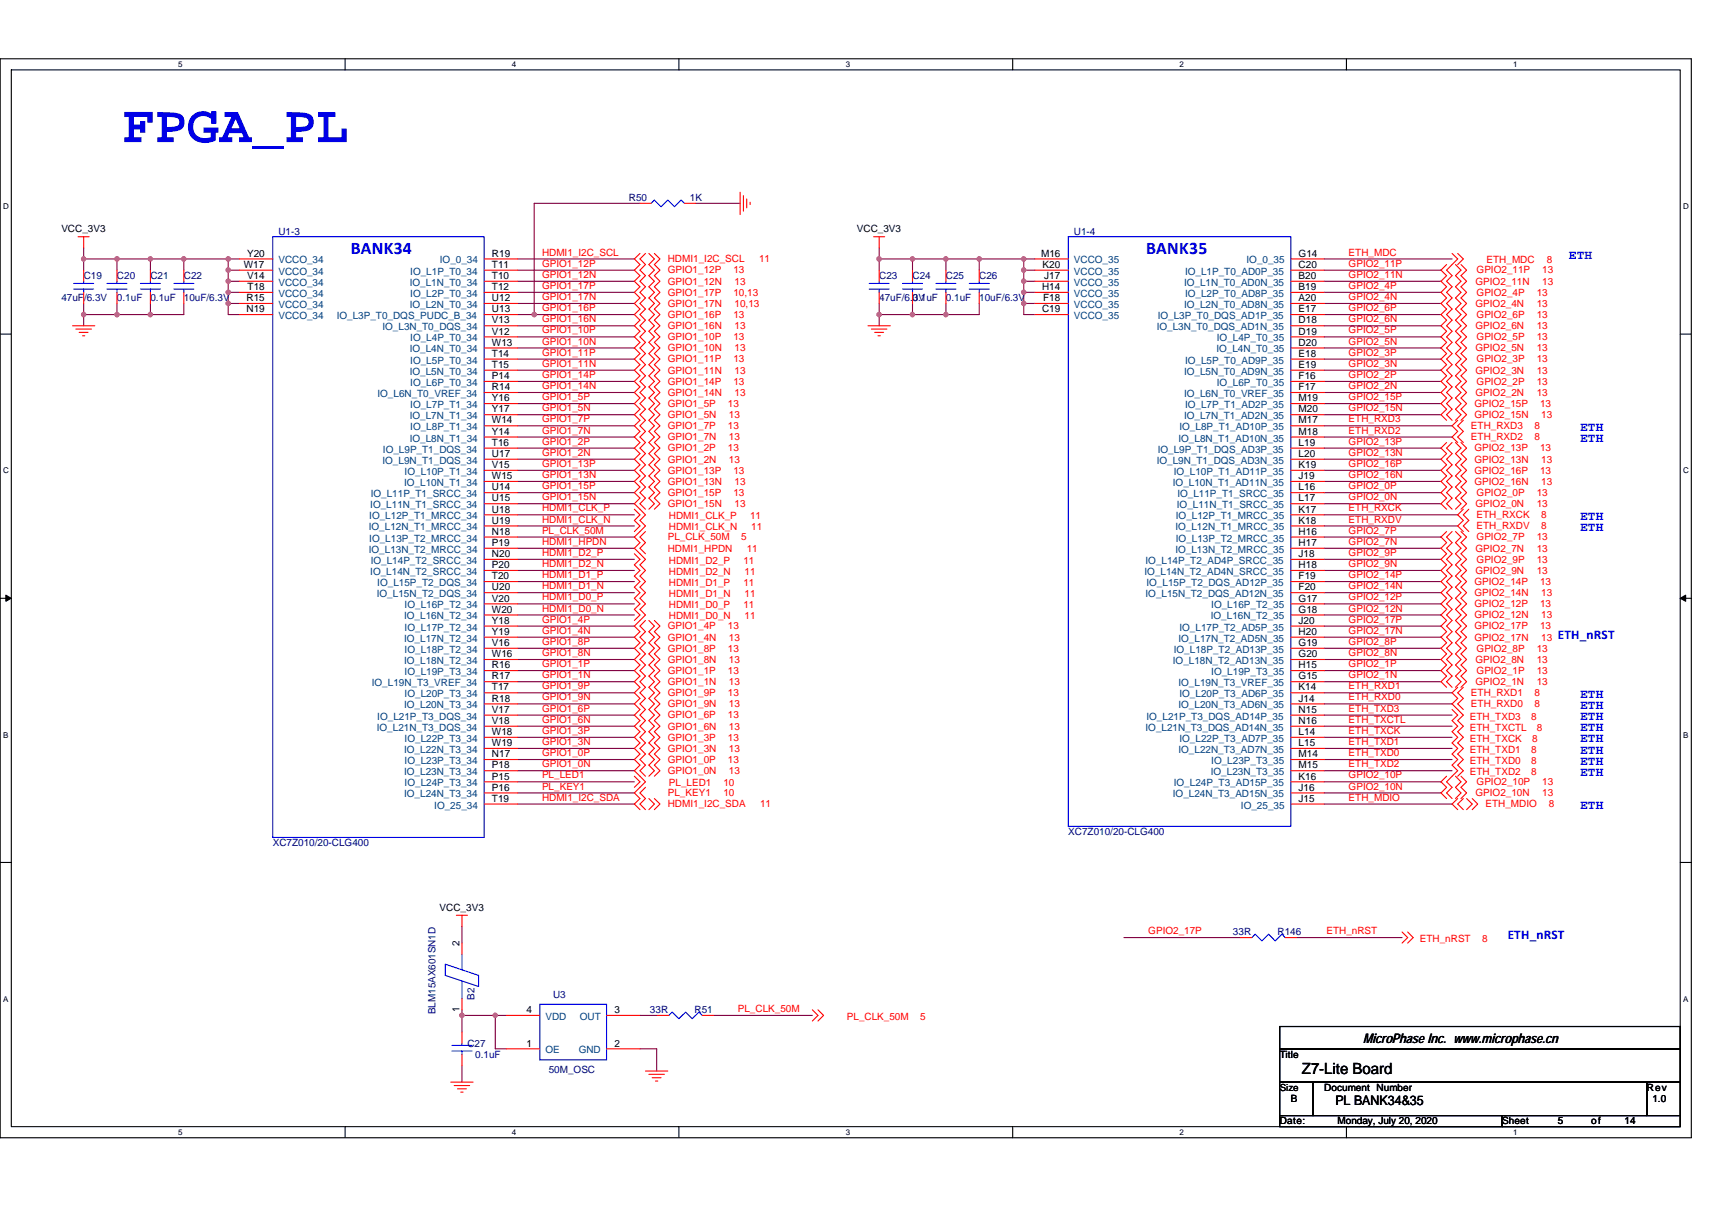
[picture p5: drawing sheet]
<svg xmlns="http://www.w3.org/2000/svg" width="297mm" height="210mm" viewBox="0 0 297 210" stroke-linecap="round" stroke-linejoin="round" font-family="sans-serif">
<defs><g id="words">
<text font-size="9.2" fill="#00f" x="21.3" y="24.7">FPGA_PL</text>
<g font-size="3.1" fill="#00f">
<text x="60.9" y="44">BANK34</text>
<text x="198.9" y="44">BANK35</text>
</g>
<text font-size="2.7" x="225.9" y="186.3">Z7-Lite Board</text>
<g font-size="2.3" fill="#00f">
<text x="270.3" y="110.8">ETH_nRST</text>
<text x="261.6" y="163">ETH_nRST</text>
</g>
<g font-size="2.3">
<text x="236.5" y="181.1">MicroPhase Inc. www.microphase.cn</text>
<text x="231.7" y="191.8">PL BANK34&amp;35</text>
</g>
<g font-size="2.2" fill="#00f">
<text x="272.2" y="44.9">ETH</text>
<text x="274.1" y="74.8">ETH</text>
<text x="274.1" y="76.7">ETH</text>
<text x="274.1" y="90.2">ETH</text>
<text x="274.1" y="92.2">ETH</text>
<text x="274.1" y="121.1">ETH</text>
<text x="274.1" y="123.1">ETH</text>
<text x="274.1" y="125">ETH</text>
<text x="274.1" y="126.9">ETH</text>
<text x="274.1" y="128.8">ETH</text>
<text x="274.1" y="130.8">ETH</text>
<text x="274.1" y="132.7">ETH</text>
<text x="274.1" y="134.6">ETH</text>
<text x="274.1" y="140.4">ETH</text>
</g>
<g font-size="1.7" fill="#000080">
<text x="109.1" y="34.9">R50</text>
<text x="119.7" y="34.9">1K</text>
<text x="48.3" y="40.7">U1-3</text>
<text x="186.3" y="40.7">U1-4</text>
<text x="10.6" y="52.3">47uF/6.3V</text>
<text x="14.5" y="48.4">C19</text>
<text x="20.3" y="48.4">C20</text>
<text x="20.3" y="52.3">0.1uF</text>
<text x="26.1" y="48.4">C21</text>
<text x="26.1" y="52.3">0.1uF</text>
<text x="31.9" y="48.4">C22</text>
<text x="31.9" y="52.3">10uF/6.3V</text>
<text x="152.5" y="48.4">C23</text>
<text x="152.5" y="52.3">47uF/6.3V</text>
<text x="158.3" y="48.4">C24</text>
<text x="158.3" y="52.3">0.1uF</text>
<text x="164.1" y="48.4">C25</text>
<text x="164.1" y="52.3">0.1uF</text>
<text x="169.9" y="48.4">C26</text>
<text x="169.9" y="52.3">10uF/6.3V</text>
<text x="47.3" y="146.9">XC7Z010/20-CLG400</text>
<text x="185.4" y="144.9">XC7Z010/20-CLG400</text>
<text x="213.9" y="162.3">33R</text>
<text x="221.7" y="162.3">R146</text>
<text x="82.3" y="173.5" transform="rotate(-90 82.3 173.5)">B2</text>
<text x="96" y="173.1">U3</text>
<text x="75.6" y="176" transform="rotate(-90 75.6 176)">BLM15AX601SN1D</text>
<text x="112.8" y="175.8">33R</text>
<text x="120.5" y="175.8">R51</text>
<text x="81.1" y="181.6">C27</text>
<text x="82.5" y="183.6">0.1uF</text>
<text x="95.2" y="186.2">50M_OSC</text>
</g>
<g font-size="1.7">
<text x="10.6" y="40.3">VCC_3V3</text>
<text x="148.7" y="40.3">VCC_3V3</text>
<text x="42.3" y="46.5">W17</text>
<text x="42.9" y="44.5">Y20</text>
<text x="85.4" y="44.5">R19</text>
<text x="85.4" y="46.5">T11</text>
<text x="180.6" y="44.5">M16</text>
<text x="180.9" y="46.5">K20</text>
<text x="225.3" y="44.5">G14</text>
<text x="225.3" y="46.5">C20</text>
<text x="42.8" y="52.3">R15</text>
<text x="42.9" y="48.4">V14</text>
<text x="43" y="50.3">T18</text>
<text x="85.4" y="50.3">T12</text>
<text x="85.4" y="48.4">T10</text>
<text x="85.4" y="52.3">U12</text>
<text x="180.8" y="50.3">H14</text>
<text x="181" y="52.3">F18</text>
<text x="181.2" y="48.4">J17</text>
<text x="225.3" y="50.3">B19</text>
<text x="225.3" y="48.4">B20</text>
<text x="225.3" y="52.3">A20</text>
<text x="42.8" y="54.2">N19</text>
<text x="85.4" y="58.1">V12</text>
<text x="85.4" y="54.2">U13</text>
<text x="85.4" y="56.1">V13</text>
<text x="85.4" y="60">W13</text>
<text x="180.8" y="54.2">C19</text>
<text x="225.3" y="54.2">E17</text>
<text x="225.3" y="56.1">D18</text>
<text x="225.3" y="58.1">D19</text>
<text x="225.3" y="60">D20</text>
<text x="85.4" y="61.9">T14</text>
<text x="85.4" y="65.8">P14</text>
<text x="85.4" y="63.8">T15</text>
<text x="225.3" y="61.9">E18</text>
<text x="225.3" y="65.8">F16</text>
<text x="225.3" y="63.8">E19</text>
<text x="85.4" y="69.6">Y16</text>
<text x="85.4" y="67.7">R14</text>
<text x="85.4" y="71.6">Y17</text>
<text x="225.3" y="69.6">M19</text>
<text x="225.3" y="67.7">F17</text>
<text x="225.3" y="71.6">M20</text>
<text x="85.4" y="77.4">T16</text>
<text x="85.4" y="73.5">W14</text>
<text x="85.4" y="75.4">Y14</text>
<text x="225.3" y="73.5">M17</text>
<text x="225.3" y="75.4">M18</text>
<text x="225.3" y="77.4">L19</text>
<text x="85.4" y="83.1">W15</text>
<text x="85.4" y="79.3">U17</text>
<text x="85.4" y="81.2">V15</text>
<text x="225.3" y="79.3">L20</text>
<text x="225.3" y="81.2">K19</text>
<text x="225.3" y="83.1">J19</text>
<text x="85.4" y="87">U15</text>
<text x="85.4" y="88.9">U18</text>
<text x="85.4" y="85.1">U14</text>
<text x="225.3" y="87">L17</text>
<text x="225.3" y="88.9">K17</text>
<text x="225.3" y="85.1">L16</text>
<text x="85.4" y="92.8">N18</text>
<text x="85.4" y="90.9">U19</text>
<text x="85.4" y="94.7">P19</text>
<text x="225.3" y="92.8">H16</text>
<text x="225.3" y="90.9">K18</text>
<text x="225.3" y="94.7">H17</text>
<text x="85.4" y="98.6">P20</text>
<text x="85.4" y="96.7">N20</text>
<text x="85.4" y="100.5">T20</text>
<text x="225.3" y="100.5">F19</text>
<text x="225.3" y="96.7">J18</text>
<text x="225.3" y="98.6">H18</text>
<text x="85.4" y="102.4">U20</text>
<text x="85.4" y="106.3">W20</text>
<text x="85.4" y="104.4">V20</text>
<text x="225.3" y="106.3">G18</text>
<text x="225.3" y="102.4">F20</text>
<text x="225.3" y="104.4">G17</text>
<text x="85.4" y="110.2">Y19</text>
<text x="85.4" y="108.2">Y18</text>
<text x="85.4" y="112.1">V16</text>
<text x="225.3" y="108.2">J20</text>
<text x="225.3" y="110.2">H20</text>
<text x="225.3" y="112.1">G19</text>
<text x="85.4" y="117.9">R17</text>
<text x="85.4" y="114">W16</text>
<text x="85.4" y="116">R16</text>
<text x="85.4" y="119.8">T17</text>
<text x="225.3" y="119.8">K14</text>
<text x="225.3" y="117.9">G15</text>
<text x="225.3" y="114">G20</text>
<text x="225.3" y="116">H15</text>
<text x="85.4" y="125.6">V18</text>
<text x="85.4" y="121.8">R18</text>
<text x="85.4" y="123.7">V17</text>
<text x="225.3" y="121.8">J14</text>
<text x="225.3" y="123.7">N15</text>
<text x="225.3" y="125.6">N16</text>
<text x="85.4" y="129.5">W19</text>
<text x="85.4" y="127.6">W18</text>
<text x="85.4" y="131.4">N17</text>
<text x="225.3" y="127.6">L14</text>
<text x="225.3" y="129.5">L15</text>
<text x="225.3" y="131.4">M14</text>
<text x="85.4" y="133.4">P18</text>
<text x="85.4" y="137.2">P16</text>
<text x="85.4" y="135.3">P15</text>
<text x="225.3" y="133.4">M15</text>
<text x="225.3" y="135.3">K16</text>
<text x="225.3" y="137.2">J16</text>
<text x="85.4" y="139.1">T19</text>
<text x="225.3" y="139.1">J15</text>
<text x="76.3" y="158.1">VCC_3V3</text>
<text x="79.8" y="164.2" transform="rotate(-90 79.8 164.2)">2</text>
<text x="79.8" y="175.6" transform="rotate(-90 79.8 175.6)">1</text>
<text x="91.3" y="175.8">4</text>
<text x="106.6" y="175.8">3</text>
<text x="91.3" y="181.6">1</text>
<text x="106.6" y="181.6">2</text>
<text x="222" y="183.6">Title</text>
<text x="222" y="189.3">Size</text>
<text x="224" y="191.3">B</text>
<text x="229.8" y="189.3">Document Number</text>
<text x="285.7" y="189.3">Rev</text>
<text x="286.7" y="191.3">1.0</text>
<text x="222" y="195.1">Date:</text>
<text x="232.1" y="195.1">Monday, July 20, 2020</text>
<text x="260.6" y="195.1">Sheet</text>
<text x="270.3" y="195.1">5</text>
<text x="276.1" y="195.1">of</text>
<text x="281.9" y="195.1">14</text>
</g>
<g font-size="1.7" fill="#004080">
<text x="48.3" y="45.7">VCCO_34</text>
<text x="48.3" y="47.7">VCCO_34</text>
<text x="71.2" y="47.7">IO_L1P_T0_34</text>
<text x="76.3" y="45.7">IO_0_34</text>
<text x="186.3" y="45.7">VCCO_35</text>
<text x="186.3" y="47.7">VCCO_35</text>
<text x="205.6" y="47.7">IO_L1P_T0_AD0P_35</text>
<text x="216.3" y="45.7">IO_0_35</text>
<text x="48.3" y="49.6">VCCO_34</text>
<text x="48.3" y="51.5">VCCO_34</text>
<text x="48.3" y="53.4">VCCO_34</text>
<text x="71.1" y="49.6">IO_L1N_T0_34</text>
<text x="71.1" y="53.4">IO_L2N_T0_34</text>
<text x="71.2" y="51.5">IO_L2P_T0_34</text>
<text x="186.3" y="49.6">VCCO_35</text>
<text x="186.3" y="51.5">VCCO_35</text>
<text x="186.3" y="53.4">VCCO_35</text>
<text x="205.4" y="49.6">IO_L1N_T0_AD0N_35</text>
<text x="205.4" y="53.4">IO_L2N_T0_AD8N_35</text>
<text x="205.6" y="51.5">IO_L2P_T0_AD8P_35</text>
<text x="48.3" y="55.4">VCCO_34</text>
<text x="58.4" y="55.4">IO_L3P_T0_DQS_PUDC_B_34</text>
<text x="66.4" y="57.3">IO_L3N_T0_DQS_34</text>
<text x="71.2" y="59.2">IO_L4P_T0_34</text>
<text x="186.3" y="55.4">VCCO_35</text>
<text x="200.7" y="57.3">IO_L3N_T0_DQS_AD1N_35</text>
<text x="200.9" y="55.4">IO_L3P_T0_DQS_AD1P_35</text>
<text x="211.1" y="59.2">IO_L4P_T0_35</text>
<text x="71.1" y="61.2">IO_L4N_T0_34</text>
<text x="71.1" y="65">IO_L5N_T0_34</text>
<text x="71.2" y="63.1">IO_L5P_T0_34</text>
<text x="205.4" y="65">IO_L5N_T0_AD9N_35</text>
<text x="205.6" y="63.1">IO_L5P_T0_AD9P_35</text>
<text x="211" y="61.2">IO_L4N_T0_35</text>
<text x="65.5" y="68.9">IO_L6N_T0_VREF_34</text>
<text x="71.2" y="67">IO_L6P_T0_34</text>
<text x="71.2" y="70.8">IO_L7P_T1_34</text>
<text x="205.4" y="68.9">IO_L6N_T0_VREF_35</text>
<text x="205.6" y="70.8">IO_L7P_T1_AD2P_35</text>
<text x="211.1" y="67">IO_L6P_T0_35</text>
<text x="71.1" y="72.7">IO_L7N_T1_34</text>
<text x="71.1" y="76.6">IO_L8N_T1_34</text>
<text x="71.2" y="74.7">IO_L8P_T1_34</text>
<text x="204.5" y="76.6">IO_L8N_T1_AD10N_35</text>
<text x="204.6" y="74.7">IO_L8P_T1_AD10P_35</text>
<text x="205.4" y="72.7">IO_L7N_T1_AD2N_35</text>
<text x="66.4" y="80.5">IO_L9N_T1_DQS_34</text>
<text x="66.4" y="78.5">IO_L9P_T1_DQS_34</text>
<text x="70.2" y="82.4">IO_L10P_T1_34</text>
<text x="200.7" y="80.5">IO_L9N_T1_DQS_AD3N_35</text>
<text x="200.9" y="78.5">IO_L9P_T1_DQS_AD3P_35</text>
<text x="203.7" y="82.4">IO_L10P_T1_AD11P_35</text>
<text x="64.2" y="88.2">IO_L11N_T1_SRCC_34</text>
<text x="64.3" y="86.3">IO_L11P_T1_SRCC_34</text>
<text x="70.1" y="84.3">IO_L10N_T1_34</text>
<text x="203.5" y="84.3">IO_L10N_T1_AD11N_35</text>
<text x="204.2" y="88.2">IO_L11N_T1_SRCC_35</text>
<text x="204.3" y="86.3">IO_L11P_T1_SRCC_35</text>
<text x="64" y="92.1">IO_L12N_T1_MRCC_34</text>
<text x="64" y="95.9">IO_L13N_T2_MRCC_34</text>
<text x="64.1" y="90.1">IO_L12P_T1_MRCC_34</text>
<text x="64.1" y="94">IO_L13P_T2_MRCC_34</text>
<text x="203.9" y="92.1">IO_L12N_T1_MRCC_35</text>
<text x="203.9" y="95.9">IO_L13N_T2_MRCC_35</text>
<text x="204" y="90.1">IO_L12P_T1_MRCC_35</text>
<text x="204" y="94">IO_L13P_T2_MRCC_35</text>
<text x="64.2" y="99.8">IO_L14N_T2_SRCC_34</text>
<text x="64.3" y="97.9">IO_L14P_T2_SRCC_34</text>
<text x="65.5" y="101.7">IO_L15P_T2_DQS_34</text>
<text x="198.6" y="99.8">IO_L14N_T2_AD4N_SRCC_35</text>
<text x="198.8" y="97.9">IO_L14P_T2_AD4P_SRCC_35</text>
<text x="198.9" y="101.7">IO_L15P_T2_DQS_AD12P_35</text>
<text x="65.4" y="103.6">IO_L15N_T2_DQS_34</text>
<text x="70.1" y="107.5">IO_L16N_T2_34</text>
<text x="70.2" y="105.6">IO_L16P_T2_34</text>
<text x="198.8" y="103.6">IO_L15N_T2_DQS_AD12N_35</text>
<text x="210.1" y="107.5">IO_L16N_T2_35</text>
<text x="210.2" y="105.6">IO_L16P_T2_35</text>
<text x="70.1" y="111.4">IO_L17N_T2_34</text>
<text x="70.2" y="109.4">IO_L17P_T2_34</text>
<text x="70.2" y="113.3">IO_L18P_T2_34</text>
<text x="203.7" y="113.3">IO_L18P_T2_AD13P_35</text>
<text x="204.5" y="111.4">IO_L17N_T2_AD5N_35</text>
<text x="204.6" y="109.4">IO_L17P_T2_AD5P_35</text>
<text x="64.5" y="119.1">IO_L19N_T3_VREF_34</text>
<text x="70.1" y="115.2">IO_L18N_T2_34</text>
<text x="70.2" y="117.2">IO_L19P_T3_34</text>
<text x="203.5" y="115.2">IO_L18N_T2_AD13N_35</text>
<text x="204.5" y="119.1">IO_L19N_T3_VREF_35</text>
<text x="210.2" y="117.2">IO_L19P_T3_35</text>
<text x="65.5" y="124.9">IO_L21P_T3_DQS_34</text>
<text x="70.1" y="122.9">IO_L20N_T3_34</text>
<text x="70.2" y="121">IO_L20P_T3_34</text>
<text x="198.9" y="124.9">IO_L21P_T3_DQS_AD14P_35</text>
<text x="204.5" y="122.9">IO_L20N_T3_AD6N_35</text>
<text x="204.6" y="121">IO_L20P_T3_AD6P_35</text>
<text x="65.4" y="126.8">IO_L21N_T3_DQS_34</text>
<text x="70.1" y="130.7">IO_L22N_T3_34</text>
<text x="70.2" y="128.7">IO_L22P_T3_34</text>
<text x="198.8" y="126.8">IO_L21N_T3_DQS_AD14N_35</text>
<text x="204.5" y="130.7">IO_L22N_T3_AD7N_35</text>
<text x="204.6" y="128.7">IO_L22P_T3_AD7P_35</text>
<text x="70.1" y="134.5">IO_L23N_T3_34</text>
<text x="70.2" y="132.6">IO_L23P_T3_34</text>
<text x="70.2" y="136.5">IO_L24P_T3_34</text>
<text x="203.7" y="136.5">IO_L24P_T3_AD15P_35</text>
<text x="210.1" y="134.5">IO_L23N_T3_35</text>
<text x="210.2" y="132.6">IO_L23P_T3_35</text>
<text x="70.1" y="138.4">IO_L24N_T3_34</text>
<text x="75.3" y="140.3">IO_25_34</text>
<text x="203.5" y="138.4">IO_L24N_T3_AD15N_35</text>
<text x="215.3" y="140.3">IO_25_35</text>
<text x="94.6" y="177">VDD</text>
<text x="100.6" y="177">OUT</text>
<text x="94.6" y="182.8">OE</text>
<text x="100.4" y="182.8">GND</text>
</g>
<g font-size="1.7" fill="#f00">
<text x="94" y="44.3">HDMI1_I2C_SCL</text>
<text x="94" y="46.3">GPIO1_12P</text>
<text x="115.9" y="45.5">HDMI1_I2C_SCL</text>
<text x="115.9" y="47.5">GPIO1_12P</text>
<text x="127.3" y="47.5">13</text>
<text x="131.7" y="45.5">11</text>
<text x="234" y="44.3">ETH_MDC</text>
<text x="234" y="46.3">GPIO2_11P</text>
<text x="256.2" y="47.5">GPIO2_11P</text>
<text x="257.9" y="45.7">ETH_MDC</text>
<text x="267.6" y="47.5">13</text>
<text x="268.4" y="45.7">8</text>
<text x="94" y="54">GPIO1_16P</text>
<text x="94" y="50.1">GPIO1_17P</text>
<text x="94" y="52.1">GPIO1_17N</text>
<text x="94" y="48.2">GPIO1_12N</text>
<text x="115.9" y="51.3">GPIO1_17P</text>
<text x="115.9" y="53.3">GPIO1_17N</text>
<text x="115.9" y="49.4">GPIO1_12N</text>
<text x="127.3" y="51.3">10,13</text>
<text x="127.4" y="53.3">10,13</text>
<text x="127.4" y="49.4">13</text>
<text x="234" y="50.1">GPIO2_4P</text>
<text x="234" y="52.1">GPIO2_4N</text>
<text x="234" y="54">GPIO2_6P</text>
<text x="234" y="48.2">GPIO2_11N</text>
<text x="256" y="53.3">GPIO2_4N</text>
<text x="256" y="49.4">GPIO2_11N</text>
<text x="256.2" y="51.3">GPIO2_4P</text>
<text x="266.6" y="53.3">13</text>
<text x="266.6" y="51.3">13</text>
<text x="267.6" y="49.4">13</text>
<text x="94" y="55.9">GPIO1_16N</text>
<text x="94" y="57.9">GPIO1_10P</text>
<text x="94" y="59.8">GPIO1_10N</text>
<text x="115.9" y="55.2">GPIO1_16P</text>
<text x="115.9" y="57.1">GPIO1_16N</text>
<text x="115.9" y="59">GPIO1_10P</text>
<text x="127.3" y="55.2">13</text>
<text x="127.3" y="59">13</text>
<text x="127.4" y="57.1">13</text>
<text x="234" y="59.8">GPIO2_5N</text>
<text x="234" y="57.9">GPIO2_5P</text>
<text x="234" y="55.9">GPIO2_6N</text>
<text x="256" y="57.1">GPIO2_6N</text>
<text x="256.2" y="59">GPIO2_5P</text>
<text x="256.2" y="55.2">GPIO2_6P</text>
<text x="266.6" y="57.1">13</text>
<text x="266.6" y="59">13</text>
<text x="266.6" y="55.2">13</text>
<text x="94" y="61.7">GPIO1_11P</text>
<text x="94" y="63.6">GPIO1_11N</text>
<text x="94" y="65.6">GPIO1_14P</text>
<text x="115.9" y="62.9">GPIO1_11P</text>
<text x="115.9" y="64.8">GPIO1_11N</text>
<text x="115.9" y="61">GPIO1_10N</text>
<text x="127.3" y="62.9">13</text>
<text x="127.4" y="64.8">13</text>
<text x="127.4" y="61">13</text>
<text x="234" y="65.6">GPIO2_2P</text>
<text x="234" y="63.6">GPIO2_3N</text>
<text x="234" y="61.7">GPIO2_3P</text>
<text x="256" y="64.8">GPIO2_3N</text>
<text x="256" y="61">GPIO2_5N</text>
<text x="256.2" y="62.9">GPIO2_3P</text>
<text x="266.6" y="64.8">13</text>
<text x="266.6" y="61">13</text>
<text x="266.6" y="62.9">13</text>
<text x="94" y="67.5">GPIO1_14N</text>
<text x="94" y="69.4">GPIO1_5P</text>
<text x="94" y="71.4">GPIO1_5N</text>
<text x="115.9" y="66.8">GPIO1_14P</text>
<text x="115.9" y="68.7">GPIO1_14N</text>
<text x="115.9" y="70.6">GPIO1_5P</text>
<text x="126.3" y="70.6">13</text>
<text x="127.3" y="66.8">13</text>
<text x="127.4" y="68.7">13</text>
<text x="234" y="69.4">GPIO2_15P</text>
<text x="234" y="71.4">GPIO2_15N</text>
<text x="234" y="67.5">GPIO2_2N</text>
<text x="255.8" y="70.6">GPIO2_15P</text>
<text x="256" y="68.7">GPIO2_2N</text>
<text x="256.2" y="66.8">GPIO2_2P</text>
<text x="266.6" y="68.7">13</text>
<text x="266.6" y="66.8">13</text>
<text x="267.2" y="70.6">13</text>
<text x="94" y="77.2">GPIO1_2P</text>
<text x="94" y="73.3">GPIO1_7P</text>
<text x="94" y="75.2">GPIO1_7N</text>
<text x="115.9" y="72.6">GPIO1_5N</text>
<text x="115.9" y="74.5">GPIO1_7P</text>
<text x="115.9" y="76.4">GPIO1_7N</text>
<text x="126.3" y="74.5">13</text>
<text x="126.5" y="72.6">13</text>
<text x="126.5" y="76.4">13</text>
<text x="234" y="77.2">GPIO2_13P</text>
<text x="234" y="75.2">ETH_RXD2</text>
<text x="234" y="73.3">ETH_RXD3</text>
<text x="255.2" y="76.4">ETH_RXD2</text>
<text x="255.2" y="74.5">ETH_RXD3</text>
<text x="255.8" y="72.6">GPIO2_15N</text>
<text x="266.2" y="76.4">8</text>
<text x="266.2" y="74.5">8</text>
<text x="267.4" y="72.6">13</text>
<text x="94" y="79.1">GPIO1_2N</text>
<text x="94" y="81">GPIO1_13P</text>
<text x="94" y="83">GPIO1_13N</text>
<text x="115.9" y="78.3">GPIO1_2P</text>
<text x="115.9" y="80.3">GPIO1_2N</text>
<text x="115.9" y="82.2">GPIO1_13P</text>
<text x="126.3" y="78.3">13</text>
<text x="126.5" y="80.3">13</text>
<text x="127.3" y="82.2">13</text>
<text x="234" y="79.1">GPIO2_13N</text>
<text x="234" y="81">GPIO2_16P</text>
<text x="234" y="83">GPIO2_16N</text>
<text x="255.8" y="78.3">GPIO2_13P</text>
<text x="255.8" y="80.3">GPIO2_13N</text>
<text x="255.8" y="82.2">GPIO2_16P</text>
<text x="267.2" y="78.3">13</text>
<text x="267.2" y="82.2">13</text>
<text x="267.4" y="80.3">13</text>
<text x="94" y="88.8">HDMI1_CLK_P</text>
<text x="94" y="86.8">GPIO1_15N</text>
<text x="94" y="84.9">GPIO1_15P</text>
<text x="115.9" y="84.1">GPIO1_13N</text>
<text x="115.9" y="86.1">GPIO1_15P</text>
<text x="115.9" y="88">GPIO1_15N</text>
<text x="127.3" y="86.1">13</text>
<text x="127.4" y="84.1">13</text>
<text x="127.4" y="88">13</text>
<text x="234" y="84.9">GPIO2_0P</text>
<text x="234" y="86.8">GPIO2_0N</text>
<text x="234" y="88.8">ETH_RXCK</text>
<text x="255.8" y="84.1">GPIO2_16N</text>
<text x="256" y="88">GPIO2_0N</text>
<text x="256.2" y="86.1">GPIO2_0P</text>
<text x="256.2" y="89.9">ETH_RXCK</text>
<text x="266.6" y="88">13</text>
<text x="266.6" y="86.1">13</text>
<text x="267.4" y="89.9">8</text>
<text x="267.4" y="84.1">13</text>
<text x="94" y="90.7">HDMI1_CLK_N</text>
<text x="94" y="92.6">PL_CLK_50M</text>
<text x="94" y="94.6">HDMI1_HPDN</text>
<text x="115.9" y="93.8">PL_CLK_50M</text>
<text x="115.9" y="95.7">HDMI1_HPDN</text>
<text x="116.1" y="90.1">HDMI1_CLK_P</text>
<text x="116.1" y="92.1">HDMI1_CLK_N</text>
<text x="128.6" y="93.8">5</text>
<text x="129.6" y="95.7">11</text>
<text x="130.1" y="90.1">11</text>
<text x="130.3" y="92.1">11</text>
<text x="234" y="92.6">GPIO2_7P</text>
<text x="234" y="94.6">GPIO2_7N</text>
<text x="234" y="90.7">ETH_RXDV</text>
<text x="256" y="95.7">GPIO2_7N</text>
<text x="256.2" y="93.8">GPIO2_7P</text>
<text x="256.2" y="91.9">ETH_RXDV</text>
<text x="266.6" y="95.7">13</text>
<text x="266.6" y="93.8">13</text>
<text x="267.4" y="91.9">8</text>
<text x="94" y="96.5">HDMI1_D2_P</text>
<text x="94" y="98.4">HDMI1_D2_N</text>
<text x="94" y="100.3">HDMI1_D1_P</text>
<text x="116.1" y="97.8">HDMI1_D2_P</text>
<text x="116.1" y="99.8">HDMI1_D2_N</text>
<text x="116.1" y="101.7">HDMI1_D1_P</text>
<text x="129" y="97.8">11</text>
<text x="129" y="101.7">11</text>
<text x="129.2" y="99.8">11</text>
<text x="234" y="96.5">GPIO2_9P</text>
<text x="234" y="98.4">GPIO2_9N</text>
<text x="234" y="100.3">GPIO2_14P</text>
<text x="255.8" y="101.5">GPIO2_14P</text>
<text x="256" y="99.6">GPIO2_9N</text>
<text x="256.2" y="97.6">GPIO2_9P</text>
<text x="266.6" y="99.6">13</text>
<text x="266.6" y="97.6">13</text>
<text x="267.2" y="101.5">13</text>
<text x="94" y="102.3">HDMI1_D1_N</text>
<text x="94" y="104.2">HDMI1_D0_P</text>
<text x="94" y="106.1">HDMI1_D0_N</text>
<text x="116.1" y="103.6">HDMI1_D1_N</text>
<text x="116.1" y="105.6">HDMI1_D0_P</text>
<text x="116.1" y="107.5">HDMI1_D0_N</text>
<text x="129" y="105.6">11</text>
<text x="129.2" y="103.6">11</text>
<text x="129.2" y="107.5">11</text>
<text x="234" y="104.2">GPIO2_12P</text>
<text x="234" y="106.1">GPIO2_12N</text>
<text x="234" y="102.3">GPIO2_14N</text>
<text x="255.8" y="105.4">GPIO2_12P</text>
<text x="255.8" y="107.3">GPIO2_12N</text>
<text x="255.8" y="103.4">GPIO2_14N</text>
<text x="267.2" y="105.4">13</text>
<text x="267.4" y="107.3">13</text>
<text x="267.4" y="103.4">13</text>
<text x="94" y="111.9">GPIO1_8P</text>
<text x="94" y="113.9">GPIO1_8N</text>
<text x="94" y="108.1">GPIO1_4P</text>
<text x="94" y="110">GPIO1_4N</text>
<text x="115.9" y="113.1">GPIO1_8P</text>
<text x="115.9" y="109.2">GPIO1_4P</text>
<text x="115.9" y="111.2">GPIO1_4N</text>
<text x="126.3" y="113.1">13</text>
<text x="126.3" y="109.2">13</text>
<text x="126.5" y="111.2">13</text>
<text x="234" y="111.9">GPIO2_8P</text>
<text x="234" y="113.9">GPIO2_8N</text>
<text x="234" y="108.1">GPIO2_17P</text>
<text x="234" y="110">GPIO2_17N</text>
<text x="255.8" y="109.2">GPIO2_17P</text>
<text x="255.8" y="111.2">GPIO2_17N</text>
<text x="256.2" y="113.1">GPIO2_8P</text>
<text x="266.6" y="113.1">13</text>
<text x="267.2" y="109.2">13</text>
<text x="267.4" y="111.2">13</text>
<text x="94" y="115.8">GPIO1_1P</text>
<text x="94" y="117.7">GPIO1_1N</text>
<text x="94" y="119.6">GPIO1_9P</text>
<text x="115.9" y="116.9">GPIO1_1P</text>
<text x="115.9" y="118.9">GPIO1_1N</text>
<text x="115.9" y="115">GPIO1_8N</text>
<text x="126.3" y="116.9">13</text>
<text x="126.5" y="118.9">13</text>
<text x="126.5" y="115">13</text>
<text x="234" y="115.8">GPIO2_1P</text>
<text x="234" y="117.7">GPIO2_1N</text>
<text x="234" y="119.6">ETH_RXD1</text>
<text x="256" y="115">GPIO2_8N</text>
<text x="256" y="118.9">GPIO2_1N</text>
<text x="256.2" y="116.9">GPIO2_1P</text>
<text x="266.6" y="115">13</text>
<text x="266.6" y="118.9">13</text>
<text x="266.6" y="116.9">13</text>
<text x="94" y="121.6">GPIO1_9N</text>
<text x="94" y="123.5">GPIO1_6P</text>
<text x="94" y="125.4">GPIO1_6N</text>
<text x="115.9" y="120.8">GPIO1_9P</text>
<text x="115.9" y="122.7">GPIO1_9N</text>
<text x="115.9" y="124.7">GPIO1_6P</text>
<text x="126.3" y="120.8">13</text>
<text x="126.3" y="124.7">13</text>
<text x="126.5" y="122.7">13</text>
<text x="234" y="123.5">ETH_TXD3</text>
<text x="234" y="125.4">ETH_TXCTL</text>
<text x="234" y="121.6">ETH_RXD0</text>
<text x="255" y="124.9">ETH_TXD3</text>
<text x="255.2" y="122.7">ETH_RXD0</text>
<text x="255.2" y="120.8">ETH_RXD1</text>
<text x="265.7" y="124.9">8</text>
<text x="266.2" y="122.7">8</text>
<text x="266.2" y="120.8">8</text>
<text x="94" y="131.2">GPIO1_0P</text>
<text x="94" y="127.4">GPIO1_3P</text>
<text x="94" y="129.3">GPIO1_3N</text>
<text x="115.9" y="126.6">GPIO1_6N</text>
<text x="115.9" y="128.5">GPIO1_3P</text>
<text x="115.9" y="130.5">GPIO1_3N</text>
<text x="126.3" y="128.5">13</text>
<text x="126.5" y="126.6">13</text>
<text x="126.5" y="130.5">13</text>
<text x="234" y="129.3">ETH_TXD1</text>
<text x="234" y="127.4">ETH_TXCK</text>
<text x="234" y="131.2">ETH_TXD0</text>
<text x="255" y="130.7">ETH_TXD1</text>
<text x="255" y="126.8">ETH_TXCTL</text>
<text x="255" y="128.7">ETH_TXCK</text>
<text x="265.7" y="130.7">8</text>
<text x="265.8" y="128.7">8</text>
<text x="266.6" y="126.8">8</text>
<text x="94" y="133.2">GPIO1_0N</text>
<text x="94" y="135.1">PL_LED1</text>
<text x="94" y="137">PL_KEY1</text>
<text x="115.9" y="132.4">GPIO1_0P</text>
<text x="115.9" y="134.3">GPIO1_0N</text>
<text x="116.1" y="136.4">PL_LED1</text>
<text x="125.5" y="136.4">10</text>
<text x="126.3" y="132.4">13</text>
<text x="126.5" y="134.3">13</text>
<text x="234" y="135.1">GPIO2_10P</text>
<text x="234" y="137">GPIO2_10N</text>
<text x="234" y="133.2">ETH_TXD2</text>
<text x="255" y="134.5">ETH_TXD2</text>
<text x="255" y="132.6">ETH_TXD0</text>
<text x="256.2" y="136.2">GPIO2_10P</text>
<text x="265.7" y="134.5">8</text>
<text x="265.7" y="132.6">8</text>
<text x="267.6" y="136.2">13</text>
<text x="94" y="138.9">HDMI1_I2C_SDA</text>
<text x="115.9" y="140.1">HDMI1_I2C_SDA</text>
<text x="115.9" y="138.2">PL_KEY1</text>
<text x="125.5" y="138.2">10</text>
<text x="131.9" y="140.1">11</text>
<text x="234" y="138.9">ETH_MDIO</text>
<text x="256" y="138.2">GPIO2_10N</text>
<text x="257.7" y="140.1">ETH_MDIO</text>
<text x="267.6" y="138.2">13</text>
<text x="268.7" y="140.1">8</text>
<text x="199.2" y="162.1">GPIO2_17P</text>
<text x="230.1" y="162.1">ETH_nRST</text>
<text x="246.4" y="163.5">ETH_nRST</text>
<text x="257.2" y="163.5">8</text>
<text x="128" y="175.6">PL_CLK_50M</text>
<text x="146.9" y="177">PL_CLK_50M</text>
<text x="159.7" y="177">5</text>
</g>
<g font-size="1.4">
<text x="30.9" y="11.7">5</text>
<text x="88.8" y="11.7">4</text>
<text x="146.7" y="11.7">3</text>
<text x="204.7" y="11.7">2</text>
<text x="262.6" y="11.7">1</text>
<text x=".5" y="36.3">D</text>
<text x="292" y="36.3">D</text>
<text x=".5" y="82.1">C</text>
<text x="292" y="82.1">C</text>
<text x=".5" y="128">B</text>
<text x="292" y="128">B</text>
<text x=".5" y="173.8">A</text>
<text x="292" y="173.8">A</text>
<text x="30.9" y="197">5</text>
<text x="88.8" y="197">4</text>
<text x="146.7" y="197">3</text>
<text x="204.7" y="197">2</text>
<text x="262.6" y="197">1</text>
</g>
</g></defs>
<path d="M0 10.2h293.5v187.2h-293.5zM2 12.1h289.5v183.4h-289.5z" fill="none" stroke="#000" stroke-width=".19"/>
<g fill="#fff">
<path d="M30.9 10.4h.8v1.6h-.8z"/>
<path d="M30.9 195.7h.8v1.6h-.8z"/>
</g>
<path d="M59.9 10.2v1.9M59.9 195.5v1.9" fill="none" stroke="#000" stroke-width=".19"/>
<g fill="#fff">
<path d="M88.8 10.4h.8v1.6h-.8z"/>
<path d="M88.8 195.7h.8v1.6h-.8z"/>
</g>
<path d="M117.8 10.2v1.9M117.8 195.5v1.9" fill="none" stroke="#000" stroke-width=".19"/>
<g fill="#fff">
<path d="M146.7 10.4h.8v1.6h-.8z"/>
<path d="M146.7 195.7h.8v1.6h-.8z"/>
</g>
<path d="M175.7 10.2v1.9M175.7 195.5v1.9" fill="none" stroke="#000" stroke-width=".19"/>
<g fill="#fff">
<path d="M204.7 10.4h.7v1.6h-.7z"/>
<path d="M204.7 195.7h.7v1.6h-.7z"/>
</g>
<path d="M233.6 10.2v1.9M233.6 195.5v1.9" fill="none" stroke="#000" stroke-width=".19"/>
<g fill="#fff">
<path d="M262.6 10.4h.7v1.6h-.7z"/>
<path d="M262.6 195.7h.7v1.6h-.7z"/>
<path d="M.5 35.1h1v1.5h-1z"/>
<path d="M292 35.1h1v1.5h-1z"/>
<path d="M.5 80.9h1v1.5h-1z"/>
<path d="M292 80.9h1v1.5h-1z"/>
</g>
<path d="M0 58h2M291.5 58h2" fill="none" stroke="#000" stroke-width=".19"/>
<g fill="#fff">
<path d="M.5 126.7h.9v1.6h-.9z"/>
<path d="M292 126.7h.9v1.6h-.9z"/>
</g>
<path d="M0 103.8h2M291.5 103.8h2" fill="none" stroke="#000" stroke-width=".19"/>
<path d="M1 103.3l1 .5-1 .6zM291.5 103.8l1-.5v1.1z" fill="#000" stroke="#000" stroke-width=".17"/>
<g fill="#fff">
<path d="M.5 172.6h.9v1.5h-.9z"/>
<path d="M292 172.6h.9v1.5h-.9z"/>
</g>
<path d="M0 149.7h2M291.5 149.7h2M222 178.1h69.5v3.9h-69.5zM222 182h69.5v5.8h-69.5zM222 187.8h5.8v5.8h-5.8zM222 193.6h38.6v1.9h-38.6zM227.8 187.8h57.9v5.8h-57.9zM260.6 193.6h30.9v1.9h-30.9zM285.7 187.8h5.8v5.8h-5.8z" fill="none" stroke="#000" stroke-width=".19"/>
<g fill="none" stroke="#800040" stroke-width=".19">
<path d="M111 35.3h-18.3v19.3M120.7 35.3h7.7M14.5 44.9h5.8M14.5 43v1.9M14.5 44.9v2M14.5 54.6h5.8M14.5 52.7v1.9M14.5 54.6v1.9M20.3 44.9v2M20.3 52.7v1.9M20.3 44.9h5.8M20.3 54.6h5.8"/>
<path d="M26.1 52.7v1.9M26.1 44.9v2M26.1 44.9h5.8M31.9 52.7v1.9h-5.8M31.9 44.9v2M31.9 44.9h7.7M39.6 44.9h1.9M39.6 52.7h1.9M39.6 44.9v2M39.6 52.7v1.9h1.9M39.6 50.7h1.9M39.6 48.8h1.9"/>
<path d="M39.6 46.9h1.9M39.6 50.7v2M39.6 48.8v1.9M39.6 46.9v1.9M89.8 54.6h2.9M89.8 44.9h20.3M89.8 56.5h20.3M89.8 50.7h20.3M89.8 52.7h20.3M89.8 58.5h20.3M89.8 46.9h20.3M89.8 48.8h20.3"/>
<path d="M92.7 54.6h17.4M152.5 54.6h5.8M152.5 43v1.9M152.5 44.9v2M152.5 52.7v1.9M152.5 54.6v1.9M152.5 44.9h5.8M158.3 52.7v1.9M158.3 54.6h5.8M158.3 44.9v2M158.3 44.9h5.8M164.1 52.7v1.9"/>
<path d="M164.1 44.9v2M164.1 44.9h5.8M169.9 44.9h7.7M169.9 44.9v2M169.9 52.7v1.9h-5.8M177.6 44.9h2M177.6 52.7h2M177.6 50.7h2M177.6 48.8h2M177.6 46.9h2M177.6 44.9v2M177.6 52.7v1.9h2"/>
<path d="M177.6 50.7v2M177.6 48.8v1.9M177.6 46.9v1.9M229.8 50.7h20.2M229.8 52.7h20.2M229.8 58.5h20.2M229.8 54.6h20.2M229.8 56.5h20.2M229.8 46.9h20.2M229.8 48.8h20.2M229.8 44.9h22.1M89.8 77.8h20.3"/>
<path d="M89.8 79.7h20.3M89.8 62.3h20.3M89.8 64.2h20.3M89.8 68.1h20.3M89.8 66.2h20.3M89.8 70h20.3M89.8 72h20.3M89.8 73.9h20.3M89.8 75.8h20.3M89.8 60.4h20.3M229.8 77.8h20.2M229.8 79.7h20.2"/>
<path d="M229.8 70h20.2M229.8 72h20.2M229.8 66.2h20.2M229.8 68.1h20.2M229.8 64.2h20.2M229.8 62.3h20.2M229.8 60.4h20.2M229.8 75.8h22.1M229.8 73.9h22.1M89.8 97.1h20.3M89.8 99h20.3M89.8 89.3h20.3"/>
<path d="M89.8 91.3h20.3M89.8 93.2h20.3M89.8 95.1h20.3M89.8 81.6h20.3M89.8 83.5h20.3M89.8 87.4h20.3M89.8 85.5h20.3M229.8 85.5h20.2M229.8 87.4h20.2M229.8 97.1h20.2M229.8 99h20.2M229.8 93.2h20.2"/>
<path d="M229.8 95.1h20.2M229.8 81.6h20.2M229.8 83.5h20.2M229.8 89.3h23.1M229.8 91.3h23.1M89.8 102.8h20.3M89.8 100.9h20.3M89.8 104.8h20.3M89.8 106.7h20.3M89.8 116.4h20.3M89.8 118.3h20.3M89.8 112.5h20.3"/>
<path d="M89.8 114.4h20.3M89.8 108.6h20.3M89.8 110.6h20.3M229.8 112.5h20.2M229.8 114.4h20.2M229.8 116.4h20.2M229.8 118.3h20.2M229.8 104.8h20.2M229.8 106.7h20.2M229.8 100.9h20.2M229.8 102.8h20.2M229.8 108.6h20.2"/>
<path d="M229.8 110.6h20.2M89.8 139.5h20.3M89.8 131.8h20.3M89.8 133.8h20.3M89.8 122.2h20.3M89.8 120.2h20.3M89.8 135.7h20.3M89.8 124.1h20.3M89.8 126h20.3M89.8 128h20.3M89.8 129.9h20.3M89.8 137.6h20.3"/>
<path d="M229.8 135.7h20.2M229.8 137.6h20.2M229.8 129.9h22.1M229.8 133.8h22.1M229.8 124.1h22.1M229.8 126h22.1M229.8 122.2h22.1M229.8 120.2h22.1M229.8 128h22.1M229.8 131.8h22.1M229.8 139.5h22.1M80.2 176.2h5.7"/>
<path d="M80.2 160.8v2.9M80.2 175.2v1M80.2 176.2v2.9M85.9 176.2v5.8h2M85.9 176.2h2M111 176.2h3.1M123.8 176.2h17.1M195 162.7h20.3M224.9 162.7h18.4M80.2 184.9v2.9M111 182h2.9v3.9"/>
</g>
<g fill="#f0f" stroke="#f0f" stroke-width=".19">
<circle cx="92.7" cy="54.6" r=".38"/>
<circle cx="14.5" cy="44.9" r=".38"/>
<circle cx="20.3" cy="44.9" r=".38"/>
<circle cx="26.1" cy="44.9" r=".38"/>
<circle cx="39.6" cy="44.9" r=".38"/>
<circle cx="31.9" cy="44.9" r=".38"/>
<circle cx="14.5" cy="54.6" r=".38"/>
<circle cx="26.1" cy="54.6" r=".38"/>
<circle cx="20.3" cy="54.6" r=".38"/>
<circle cx="39.6" cy="52.6" r=".38"/>
<circle cx="39.6" cy="50.7" r=".38"/>
<circle cx="39.6" cy="48.8" r=".38"/>
<circle cx="39.6" cy="46.9" r=".38"/>
<circle cx="80.1" cy="176.2" r=".38"/>
<circle cx="85.9" cy="176.2" r=".38"/>
<circle cx="158.3" cy="44.9" r=".38"/>
<circle cx="152.5" cy="44.9" r=".38"/>
<circle cx="169.9" cy="44.9" r=".38"/>
<circle cx="164.1" cy="44.9" r=".38"/>
<circle cx="177.6" cy="44.9" r=".38"/>
<circle cx="152.5" cy="54.6" r=".38"/>
<circle cx="164.1" cy="54.6" r=".38"/>
<circle cx="158.3" cy="54.6" r=".38"/>
<circle cx="177.6" cy="52.6" r=".38"/>
<circle cx="177.6" cy="50.7" r=".38"/>
<circle cx="177.6" cy="48.8" r=".38"/>
<circle cx="177.6" cy="46.9" r=".38"/>
</g>
<g fill="none" stroke="#f00" stroke-width=".19">
<path d="M111 35.3h2M118.8 35.3h1.9M128.4 33.4v3.8M129 34v2.6M129.6 34.5v1.6M130.2 35.1v.4M12.6 56.5h3.8M13.2 57.1h2.7M13.5 41.1h2M13.7 57.7h1.6M14.3 58.3h.4M14.5 41.1v1.9"/>
<path d="M14.5 46.9v1.9M14.5 50.7v2M20.3 46.9v1.9M20.3 50.7v2M26.1 46.9v1.9M26.1 50.7v2M31.9 46.9v1.9M31.9 50.7v2M41.5 44.9h5.8M41.5 46.9h5.8M41.5 48.8h5.8M41.5 50.7h5.8"/>
<path d="M41.5 52.7h5.8M41.5 54.6h5.8M84 44.9h5.8M84 46.9h5.8M84 48.8h5.8M84 50.7h5.8M84 52.7h5.8M84 54.6h5.8M84 56.5h5.8M84 58.5h5.8M111 44l-.9 .9 .9 1-.9 1 .9 .9-.9 1 .9 1-.9 .9 .9 1-.9 1 .9 .9-.9 1 .9 1-.9 .9 .9 1-.9 1 .9 .9-.9 1 .9 1-.9 .9 .9 1-.9 .9 .9 1-.9 1 .9 .9-.9 1 .9 1-.9 .9 .9 1-.9 1 .9 .9-.9 1 .9 1-.9 .9 .9 1-.9 1 .9 .9-.9 1 .9 1-.9 .9 .9 1-.9 .9 .9 1-.9 1 .9 .9-.9 1 1.9 1.9-1 1 1 1-1.9 1.9 .9 1-.9 .9 1.9 2-1 .9 1 1-1 1 1 .9-1 1 1 .9-1 1 1 1-1 .9 1 1-1.9 1.9 .9 1-.9 1 .9 .9-.9 1 .9 1-.9 .9 .9 1-.9 1 .9 .9-.9 1 .9 1-.9 .9 .9 1-.9 1 .9 .9-.9 1 .9 1-.9 .9 .9 1-.9 1 .9 .9-.9 1 .9 1-.9 .9 .9 1-.9 1 1.9 1.9-1.9 1.9 .9 1-.9 .9 .9 1M112 44l-1 .9 1 1-1 1 1 .9-1 1 1 1-1 .9 1 1-1 1 1 .9-1 1 1 1-1 .9 1 1-1 1 1 .9-1 1 1 1-1 .9 1 1-1 .9 1 1-1 1 1 .9-1 1 1 1-1 .9 1 1-1 1 1 .9-1 1 1 1-1 .9 1 1-1 1 1 .9-1 1 1 1-1 .9 1 1-1 .9 1 1-1 1 1 .9-1 1 1 1"/>
<path d="M112.6 44l.9 .9-.9 1 .9 1-.9 .9 .9 1-.9 1 .9 .9-.9 1 .9 1-.9 .9 .9 1-.9 1 .9 .9-.9 1 .9 1-.9 .9 .9 1-.9 1 .9 .9-.9 1 .9 .9-.9 1 .9 1-.9 .9 .9 1-.9 1 .9 .9-.9 1 .9 1-.9 .9 .9 1-.9 1 .9 .9-.9 1 .9 1-.9 .9 .9 1-.9 1 .9 .9-.9 1 .9 .9-.9 1 .9 1-.9 .9 .9 1-.9 1M113.5 44l1 .9-1 1 1 1-1 .9 1 1-1 1 1 .9-1 1 1 1-1 .9 1 1-1 1 1 .9-1 1 1 1-1 .9 1 1-1 1 1 .9-1 1 1 .9-1 1 1 1-1 .9 1 1-1 1 1 .9-1 1 1 1-1 .9 1 1-1 1 1 .9-1 1 1 1-1 .9 1 1-1 1 1 .9-1 1 1 .9-1 1 1 1-1 .9 1 1-1 1M150.6 56.5h3.9M151.2 57.1h2.7M151.6 41.1h1.9M151.8 57.7h1.5M152.3 58.3h.4M152.5 41.1v1.9M152.5 46.9v1.9M152.5 50.7v2M158.3 46.9v1.9M158.3 50.7v2"/>
<path d="M164.1 46.9v1.9M164.1 50.7v2M169.9 46.9v1.9M169.9 50.7v2M179.6 44.9h5.8M179.6 46.9h5.8M179.6 48.8h5.8M179.6 50.7h5.8M179.6 52.7h5.8M179.6 54.6h5.8M224 44.9h5.8M224 46.9h5.8"/>
<path d="M224 48.8h5.8M224 50.7h5.8M224 52.7h5.8M224 54.6h5.8M224 56.5h5.8M224 58.5h5.8M251 45.9l-1 1 1 .9-1 1 1 1-1 .9 1 1-1 1 1 .9-1 1 1 1-1 .9 1 1-1 1 1 .9-1 1 1 1-1 .9 1 1-1 .9 1 1-1 1 1 .9-1 1 1 1-1 .9 1 1-1 1 1 .9M251.9 44l1 .9-1.9 2 .9 .9-.9 1 .9 1-.9 .9 .9 1-.9 1 .9 .9-.9 1 .9 1-.9 .9 .9 1-.9 1 .9 .9-.9 1 .9 1-.9 .9 .9 1-.9 .9 .9 1-.9 1 .9 .9-.9 1 .9 1-.9 .9 .9 1-.9 1 .9 .9M252.5 45.9l1 1-1 .9 1 1-1 1 1 .9-1 1 1 1-1 .9 1 1-1 1 1 .9-1 1 1 1-1 .9 1 1-1 1 1 .9-1 1 1 .9-1 1 1 1-1 .9 1 1-1 1 1 .9-1 1 1 1-1 .9M252.9 44l1 .9-1 1M253.5 45.9l1 1-1 .9 1 1-1 1 1 .9-1 1 1 1-1 .9 1 1-1 1 1 .9-1 1 1 1-1 .9 1 1-1 1 1 .9-1 1 1 .9-1 1 1 1-1 .9 1 1-1 1 1 .9-1 1 1 1-1 .9M84 60.4h5.8"/>
<path d="M84 62.3h5.8M84 64.2h5.8M84 66.2h5.8M84 68.1h5.8M84 70h5.8M84 72h5.8M84 73.9h5.8M84 75.8h5.8M84 77.8h5.8M84 79.7h5.8M224 60.4h5.8M224 62.3h5.8"/>
<path d="M224 64.2h5.8M224 66.2h5.8M224 68.1h5.8M224 70h5.8M224 72h5.8M224 73.9h5.8M224 75.8h5.8M224 77.8h5.8M224 79.7h5.8M251 76.8l-1 1 1 .9-1 1 1 1-1 .9 1 1-1 .9 1 1-1 1 1 .9-1 1 1 1M251.9 76.8l-.9 1 .9 .9-.9 1 .9 1-.9 .9 .9 1-.9 .9 .9 1-.9 1 .9 .9-.9 1 .9 1M252.5 76.8l1 1-1 .9 1 1-1 1 1 .9-1 1 1 .9-1 1 1 1-1 .9 1 1-1 1"/>
<path d="M252.9 72.9l-1 1 1 1-1 .9 1 1M253.5 76.8l1 1-1 .9 1 1-1 1 1 .9-1 1 1 .9-1 1 1 1-1 .9 1 1-1 1M253.9 72.9l-1 1 1 1-1 .9 1 1M84 81.6h5.8M84 83.5h5.8M84 85.5h5.8M84 87.4h5.8M84 89.3h5.8M84 91.3h5.8M84 93.2h5.8M84 95.1h5.8M84 97.1h5.8"/>
<path d="M84 99h5.8M110.1 96.1l.9 1-.9 .9 .9 1-.9 1 .9 .9-.9 1 .9 .9-.9 1 .9 1-.9 .9 .9 1-.9 1M110.1 88.4l.9 .9-.9 1 .9 1-.9 .9M112 92.2l-1 1 1 1-1 .9 1 1M224 81.6h5.8M224 83.5h5.8M224 85.5h5.8M224 87.4h5.8M224 89.3h5.8M224 91.3h5.8M224 93.2h5.8M224 95.1h5.8"/>
<path d="M224 97.1h5.8M224 99h5.8M251 92.2l-1 1 1 1-1 .9 1 1-1 1 1 .9-1 1 1 1-1 .9 1 1-1 .9 1 1-1 1 1 .9-1 1 1 1-1 .9 1 1-1 1 1 .9-1 1 1 1-1 .9 1 1-1 1 1 .9-1 1 1 1M251.9 92.2l-.9 1 .9 1-.9 .9 .9 1-.9 1 .9 .9-.9 1 .9 1-.9 .9 .9 1-.9 .9 .9 1-.9 1 .9 .9-.9 1 .9 1-.9 .9 .9 1-.9 1 .9 .9-.9 1 .9 1-.9 .9 .9 1-.9 1 .9 .9-.9 1 .9 1M252.5 92.2l1 1-1 1 1 .9-1 1 1 1-1 .9 1 1-1 1 1 .9-1 1 1 .9-1 1 1 1-1 .9 1 1-1 1 1 .9-1 1 1 1-1 .9 1 1-1 1 1 .9-1 1 1 1-1 .9 1 1-1 1M253.5 92.2l1 1-1 1 1 .9-1 1 1 1-1 .9 1 1-1 1 1 .9-1 1 1 .9-1 1 1 1-1 .9 1 1-1 1 1 .9-1 1 1 1-1 .9 1 1-1 1 1 .9-1 1 1 1-1 .9 1 1-1 1M253.9 88.4l-1 .9 1 1-1 1 1 .9M254.8 88.4l-.9 .9 .9 1-.9 1 .9 .9M84 100.9h5.8M84 102.8h5.8M84 104.8h5.8M84 106.7h5.8"/>
<path d="M84 108.6h5.8M84 110.6h5.8M84 112.5h5.8M84 114.4h5.8M84 116.4h5.8M84 118.3h5.8M112 107.7l-1 .9 1 1-1 1 1 .9-1 1 1 1-1 .9 1 1-1 1 1 .9-1 1 1 1-1 .9 1 1-1 1 1 .9-1 1 1 1-1 .9 1 1-1 1 1 .9-1 1 1 1-1 .9 1 1-1 1 1 .9M112.6 107.7l.9 .9-.9 1 .9 1-.9 .9 .9 1-.9 1 .9 .9-.9 1 .9 1-.9 .9 .9 1-.9 1 .9 .9-.9 1 .9 1-.9 .9 .9 1-.9 1 .9 .9-.9 1 .9 1-.9 .9 .9 1-.9 1 .9 .9-.9 1 .9 1-.9 .9M113.5 107.7l1 .9-1 1 1 1-1 .9 1 1-1 1 1 .9-1 1 1 1-1 .9 1 1-1 1 1 .9-1 1 1 1-1 .9 1 1-1 1 1 .9-1 1 1 1-1 .9 1 1-1 1 1 .9-1 1 1 1-1 .9M224 100.9h5.8M224 102.8h5.8M224 104.8h5.8"/>
<path d="M224 106.7h5.8M224 108.6h5.8M224 110.6h5.8M224 112.5h5.8M224 114.4h5.8M224 116.4h5.8M224 118.3h5.8M252.9 119.3l-1 .9 1 1-1 1 2 1.9-1 1 1 .9-1 1 1 1-1 .9 1 1-1 1 1 .9-1 1 1 1-1 .9M253.9 119.3l-1 .9 1 1-1 1 1 .9M84 120.2h5.8M84 122.2h5.8M84 124.1h5.8"/>
<path d="M84 126h5.8M84 128h5.8M84 129.9h5.8M84 131.8h5.8M84 133.8h5.8M84 135.7h5.8M84 137.6h5.8M84 139.5h5.8M110.1 134.7l.9 1-.9 .9M112 136.6l-1 1 1 1-1 .9 1 1M112.6 138.6l.9 .9-.9 1M113.5 138.6l1 .9-1 1"/>
<path d="M224 120.2h5.8M224 122.2h5.8M224 124.1h5.8M224 126h5.8M224 128h5.8M224 129.9h5.8M224 131.8h5.8M224 133.8h5.8M224 135.7h5.8M224 137.6h5.8M224 139.5h5.8M251 134.7l-1 1 1 .9-1 1 1 1"/>
<path d="M251.9 123.1l1 1-1 1 1 .9-1 1 1 1-1 .9 1 1-1 1 1 .9-1 1 1 1-1.9 1.9 .9 .9-.9 1 .9 1M252.5 134.7l1 1-1 .9 1 1-1 1M252.9 138.6l-1 .9 1 1M253.5 134.7l1 1-1 .9 1 1-1 1M253.9 138.6l-1 .9 1 1M254.5 138.6l.9 .9-.9 1M255.4 138.6l1 .9-1 1M79.2 158.8h1.9M80.2 158.8v2M80.2 173.3v1.9M80.2 163.7v1.9M80.2 179.1v1.9"/>
<path d="M87.9 176.2h5.8M105.2 176.2h5.8M114.1 176.2h2M121.9 176.2h1.9M140.9 175.2l1 1-1 1M141.9 175.2l1 1-1 1M215.3 162.7h1.9M223 162.7h1.9M243.3 161.7l.9 1-.9 1M244.2 161.7l1 1-1 1M78.2 187.8h3.9M78.8 188.4h2.7"/>
<path d="M79.4 189h1.5M79.9 189.5h.4M80.2 183v1.9M87.9 182h5.8M105.2 182h5.8M112 185.9h3.9M112.6 186.4h2.7M113.2 187h1.5M113.7 187.6h.4"/>
</g>
<g fill="none" stroke="#00f" stroke-width=".19">
<path d="M113 35.3l.5-.6 1.2 1.2 1.2-1.2 1.1 1.2 1.2-1.2 .6 .6M12.8 50.2h3.5M12.8 49.2h3.5M14.5 48.8v.4M14.5 50.2v.5M18.6 50.2h3.4M18.6 49.2h3.4M20.3 48.8v.4M20.3 50.2v.5M24.4 50.2h3.4M24.4 49.2h3.4M26.1 48.8v.4"/>
<path d="M26.1 50.2v.5M30.2 50.2h3.4M30.2 49.2h3.4M31.9 48.8v.4M31.9 50.2v.5M47.3 41.1h36.7v104.2h-36.7zM150.8 50.2h3.5M150.8 49.2h3.5M152.5 48.8v.4M152.5 50.2v.5M156.6 50.2h3.5M156.6 49.2h3.5"/>
<path d="M158.3 48.8v.4M158.3 50.2v.5M162.4 50.2h3.5M162.4 49.2h3.5M164.1 48.8v.4M164.1 50.2v.5M168.2 50.2h3.4M168.2 49.2h3.4M169.9 48.8v.4M169.9 50.2v.5M185.4 41.1h38.6v102.3h-38.6zM77.3 167.3l5.7 2v1.9l-5.7-1.9z"/>
<path d="M80.2 170.2v3.1M80.2 165.6v2.7M93.7 174.3h11.5v9.6h-11.5zM116.1 176.2l.5-.6 1.2 1.2 1.2-1.2 1.1 1.2 1.2-1.2 .6 .6M217.2 162.7l.6-.6 1.1 1.2 1.2-1.2 1.2 1.2 1.1-1.2 .6 .6M78.4 182.4h3.5M78.4 181.4h3.5M80.2 181v.4M80.2 182.4v.6"/>
</g>
<use href="#words"/>
</svg>
